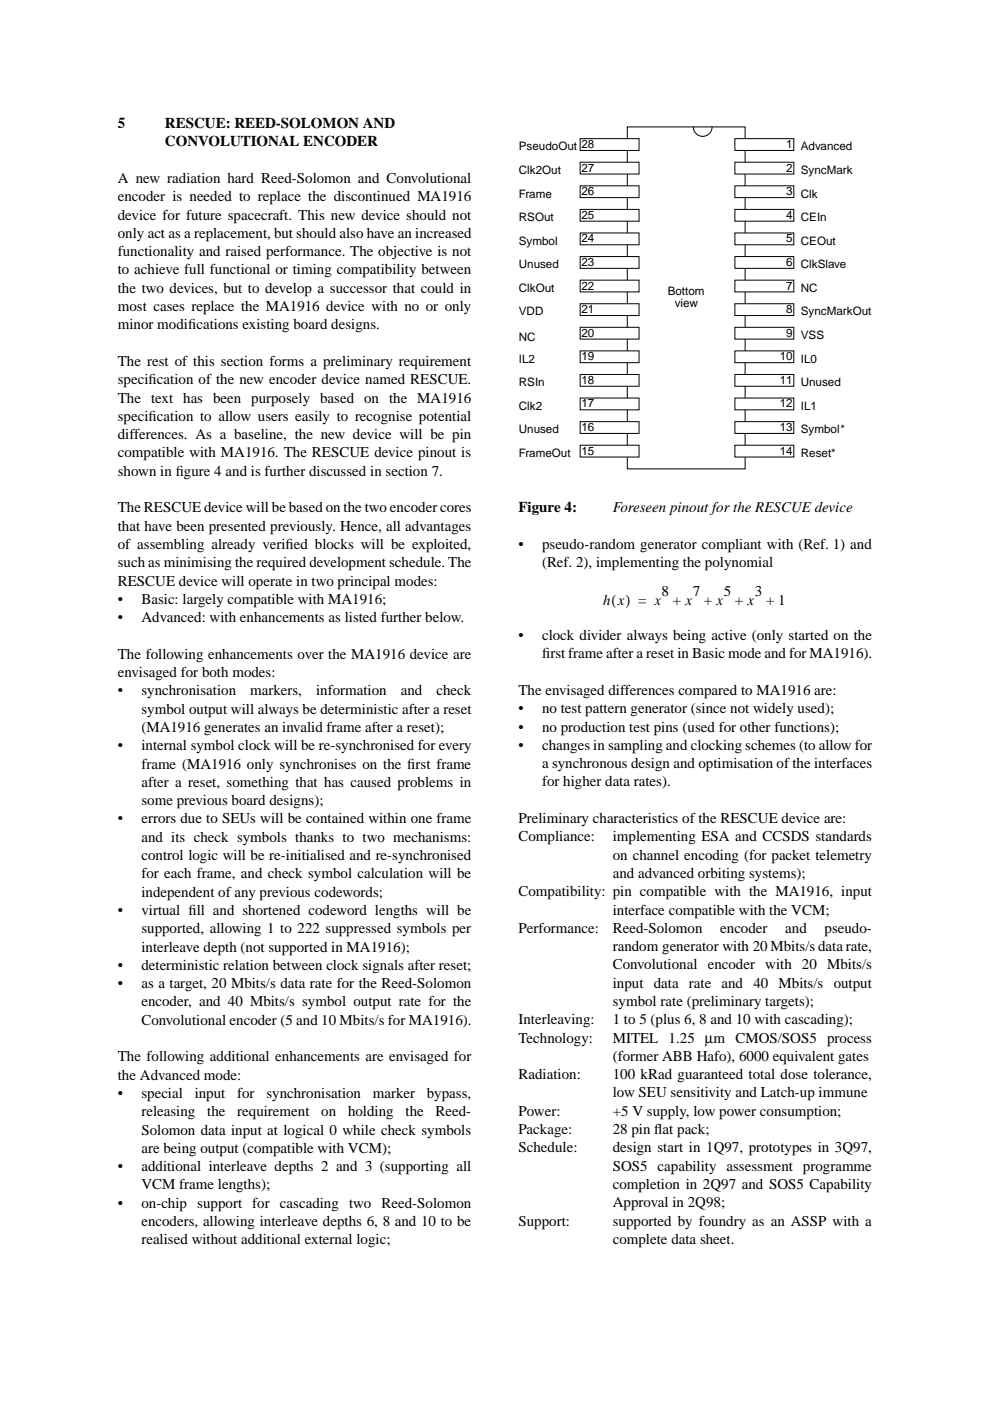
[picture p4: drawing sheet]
<svg xmlns="http://www.w3.org/2000/svg" width="210mm" height="297mm" viewBox="0 0 210 297" stroke-linecap="round" stroke-linejoin="round" font-family="sans-serif">
<defs><g id="words">
<g font-size="3.2">
<text x="25" y="27.2">5</text>
<text x="35" y="27.2">RESCUE: REED-SOLOMON AND</text>
<text x="35" y="31">CONVOLUTIONAL ENCODER</text>
<text x="25" y="38.8">A new radiation hard Reed-Solomon and Convolutional</text>
<text x="25" y="42.7">encoder is needed to replace the discontinued MA1916</text>
<text x="25" y="46.6">device for future spacecraft. This new device should not</text>
<text x="25" y="50.4">only act as a replacement, but should also have an increased</text>
<text x="25" y="54.3">functionality and raised performance. The objective is not</text>
<text x="25" y="58.2">to achieve full functional or timing compatibility between</text>
<text x="25" y="62.1">the two devices, but to develop a successor that could in</text>
<text x="25" y="66">most cases replace the MA1916 device with no or only</text>
<text x="25" y="69.8">minor modif</text>
<text x="39.9" y="69.8">ications existing board designs.</text>
<text x="25" y="77.6">The rest of this section forms a preliminary requirement</text>
<text x="25" y="81.5">specif</text>
<text x="31.5" y="81.5">ication of the new encoder device named RESCUE.</text>
<text x="25" y="85.4">The text has been purposely based on the MA1916</text>
<text x="25" y="89.2">specif</text>
<text x="31.5" y="89.2">ication to allow users easily to recognise potential</text>
<text x="25" y="93.1">differences. As a baseline, the new device will be pin</text>
<text x="25" y="97">compatible with MA1916. The RESCUE device pinout is</text>
<text x="25" y="100.9">shown in f</text>
<text x="37.3" y="100.9">igure 4 and is further discussed in section 7.</text>
<text x="25" y="108.6">The RESCUE device will be based on the two encoder cores</text>
<text x="25" y="112.5">that have been presented previously. Hence, all advantages</text>
<text x="110" y="108.6">Figure 4:</text>
<text x="130" y="108.6">Foreseen pinout for the RESCUE device</text>
<text x="25" y="116.4">of assembling already verif</text>
<text x="60.6" y="116.4">ied blocks will be exploited,</text>
<text x="110" y="116.4">•</text>
<text x="115" y="116.4">pseudo-random generator compliant with (Ref. 1) and</text>
<text x="25" y="120.3">such as minimising the required development schedule. The</text>
<text x="25" y="124.1">RESCUE device will operate in two principal modes:</text>
<text x="115" y="120.2">(Ref. 2), implementing the polynomial</text>
<text x="25" y="128">•</text>
<text x="25" y="131.9">•</text>
<text x="30" y="128">Basic: largely compatible with MA1916;</text>
<text x="30" y="131.9">Advanced: with enhancements as listed further below.</text>
<text x="128" y="128.3">h x</text>
<text x="129.7" y="128.3">( ) = x</text>
<text x="140.4" y="126.3">8</text>
<text x="142.8" y="128.3">+ x</text>
<text x="147" y="126.3">7</text>
<text x="149.3" y="128.3">+ x</text>
<text x="153.6" y="126.3">5</text>
<text x="155.9" y="128.3">+ x</text>
<text x="160.2" y="126.3">3</text>
<text x="162.5" y="128.3">+ 1</text>
<text x="110" y="135.7">•</text>
<text x="115" y="135.7">clock divider always being active (only started on the</text>
<text x="25" y="139.7">The following enhancements over the MA1916 device are</text>
<text x="25" y="143.5">envisaged for both modes:</text>
<text x="115" y="139.6">f</text>
<text x="115" y="139.6">irst frame after a reset in Basic mode and for MA1916).</text>
<text x="25" y="147.4">•</text>
<text x="30" y="147.4">synchronisation</text>
<text x="53.1" y="147.4">markers,</text>
<text x="67.1" y="147.4">information</text>
<text x="85" y="147.4">and</text>
<text x="92.6" y="147.4">check</text>
<text x="110" y="147.3">The envisaged differences compared to MA1916 are:</text>
<text x="30" y="151.3">symbol output will always be deterministic after a reset</text>
<text x="30" y="155.2">(MA1916 generates an invalid frame after a reset);</text>
<text x="110" y="151.2">•</text>
<text x="110" y="155.1">•</text>
<text x="115" y="151.2">no test pattern generator (since not widely used);</text>
<text x="115" y="155.1">no production test pins (used for other functions);</text>
<text x="25" y="159.1">•</text>
<text x="30" y="159.1">internal symbol clock will be re-synchronised for every</text>
<text x="110" y="159">•</text>
<text x="115" y="159">changes in sampling and clocking schemes (to allow for</text>
<text x="30" y="162.9">frame (MA1916 only synchronises on the f</text>
<text x="30" y="166.8">after a reset, something that has caused problems in</text>
<text x="86.4" y="162.9">irst frame</text>
<text x="115" y="162.9">a synchronous design and optimisation of the interfaces</text>
<text x="115" y="166.7">for higher data rates).</text>
<text x="30" y="170.7">some previous board designs);</text>
<text x="25" y="174.6">•</text>
<text x="30" y="174.6">errors due to SEUs will be contained within one frame</text>
<text x="30" y="178.5">and its check symbols thanks to two mechanisms:</text>
<text x="110" y="174.5">Preliminary characteristics of the RESCUE device are:</text>
<text x="110" y="178.4">Compliance:</text>
<text x="130" y="178.4">implementing ESA and CCSDS standards</text>
<text x="30" y="182.3">control logic will be re-initialised and re-synchronised</text>
<text x="130" y="182.3">on channel encoding (for packet telemetry</text>
<text x="30" y="186.2">for each frame, and check symbol calculation will be</text>
<text x="30" y="190.1">independent of any previous codewords;</text>
<text x="110" y="190">Compatibility: pin compatible with the MA1916, input</text>
<text x="130" y="186.1">and advanced orbiting systems);</text>
<text x="25" y="194">•</text>
<text x="30" y="194">virtual f</text>
<text x="30" y="197.9">supported, allowing 1 to 222 suppressed symbols per</text>
<text x="40" y="194">ill and shortened codeword lengths will be</text>
<text x="110" y="197.8">Performance:</text>
<text x="130" y="193.9">interface compatible with the VCM;</text>
<text x="130" y="197.8">Reed-Solomon</text>
<text x="152.8" y="197.8">encoder</text>
<text x="166.6" y="197.8">and</text>
<text x="174.9" y="197.8">pseudo-</text>
<text x="30" y="201.7">interleave depth (not supported in MA1916);</text>
<text x="130" y="201.7">random generator with 20 Mbits/s data rate,</text>
<text x="25" y="205.6">•</text>
<text x="25" y="209.5">•</text>
<text x="30" y="205.6">deterministic relation between clock signals after reset;</text>
<text x="30" y="209.5">as a target, 20 Mbits/s data rate for the Reed-Solomon</text>
<text x="130" y="205.5">Convolutional encoder with 20 Mbits/s</text>
<text x="130" y="209.4">input data rate and 40 Mbits/s output</text>
<text x="30" y="213.4">encoder, and 40 Mbits/s symbol output rate for the</text>
<text x="130" y="213.3">symbol rate (preliminary targets);</text>
<text x="30" y="217.3">Convolutional encoder (5 and 10 Mbits/s for MA1916).</text>
<text x="110" y="217.2">Interleaving:</text>
<text x="110" y="221.1">Technology:</text>
<text x="130" y="217.2">1 to 5 (plus 6, 8 and 10 with cascading);</text>
<text x="130" y="221.1">MITEL 1.25 µm CMOS/SOS5 process</text>
<text x="25" y="225">The following additional enhancements are envisaged for</text>
<text x="130" y="224.9">(former ABB Hafo), 6000 equivalent gates</text>
<text x="25" y="228.9">the Advanced mode:</text>
<text x="25" y="232.8">•</text>
<text x="30" y="232.8">special</text>
<text x="41.3" y="232.8">input</text>
<text x="50.3" y="232.8">for</text>
<text x="56.5" y="232.8">synchronisation</text>
<text x="79.1" y="232.8">marker</text>
<text x="90.6" y="232.8">bypass,</text>
<text x="110" y="228.8">Radiation:</text>
<text x="130" y="232.7">low SEU sensitivity and Latch-up immune</text>
<text x="130" y="228.8">100 kRad guaranteed total dose tolerance,</text>
<text x="30" y="236.7">releasing</text>
<text x="44" y="236.7">the</text>
<text x="50.3" y="236.7">requirement</text>
<text x="68.2" y="236.7">on</text>
<text x="73.8" y="236.7">holding</text>
<text x="86" y="236.7">the</text>
<text x="92.4" y="236.7">Reed-</text>
<text x="110" y="236.6">Power:</text>
<text x="130" y="236.6">+5 V supply, low power consumption;</text>
<text x="30" y="240.5">Solomon data input at logical 0 while check symbols</text>
<text x="30" y="244.4">are being output (compatible with VCM);</text>
<text x="110" y="240.4">Package:</text>
<text x="110" y="244.3">Schedule:</text>
<text x="130" y="244.3">design start in 1Q97, prototypes in 3Q97,</text>
<text x="130" y="240.4">28 pin f</text>
<text x="138.8" y="240.4">lat pack;</text>
<text x="25" y="248.3">•</text>
<text x="30" y="248.3">additional interleave depths 2 and 3 (supporting all</text>
<text x="130" y="248.2">SOS5 capability assessment programme</text>
<text x="25" y="256.1">•</text>
<text x="30" y="252.2">VCM frame lengths);</text>
<text x="30" y="256.1">on-chip support for cascading two Reed-Solomon</text>
<text x="130" y="252.1">completion in 2Q97 and SOS5 Capability</text>
<text x="130" y="256">Approval in 2Q98;</text>
<text x="30" y="259.9">encoders, allowing interleave depths 6, 8 and 10 to be</text>
<text x="30" y="263.8">realised without additional external logic;</text>
<text x="110" y="259.8">Support:</text>
<text x="130" y="263.7">complete data sheet.</text>
<text x="130" y="259.8">supported by foundry as an ASSP with a</text>
</g>
<g font-size="2.5">
<text x="110.1" y="31.9">PseudoOut</text>
<text x="123.3" y="31.4">28</text>
<text x="166.8" y="31.4">1</text>
<text x="169.9" y="31.9">Advanced</text>
<text x="110.1" y="36.9">Clk2Out</text>
<text x="110.1" y="41.9">Frame</text>
<text x="123.3" y="36.4">27</text>
<text x="123.3" y="41.4">26</text>
<text x="166.8" y="36.4">2</text>
<text x="166.8" y="41.4">3</text>
<text x="169.9" y="36.9">SyncMark</text>
<text x="169.9" y="41.9">Clk</text>
<text x="110.1" y="46.9">RSOut</text>
<text x="123.3" y="46.4">25</text>
<text x="166.8" y="46.4">4</text>
<text x="169.9" y="46.9">CEIn</text>
<text x="110.1" y="51.9">Symbol</text>
<text x="123.3" y="51.4">24</text>
<text x="166.8" y="51.4">5</text>
<text x="169.9" y="51.9">CEOut</text>
<text x="110.1" y="56.9">Unused</text>
<text x="123.3" y="56.4">23</text>
<text x="166.8" y="56.4">6</text>
<text x="169.9" y="56.9">ClkSlave</text>
<text x="110.1" y="61.9">ClkOut</text>
<text x="123.3" y="61.4">22</text>
<text x="141.7" y="62.6">Bottom</text>
<text x="143.1" y="65">view</text>
<text x="166.8" y="61.4">7</text>
<text x="169.9" y="61.9">NC</text>
<text x="110.1" y="66.9">VDD</text>
<text x="123.3" y="66.4">21</text>
<text x="123.3" y="71.4">20</text>
<text x="166.8" y="66.4">8</text>
<text x="166.8" y="71.4">9</text>
<text x="169.9" y="66.9">SyncMarkOut</text>
<text x="169.9" y="71.9">VSS</text>
<text x="110.1" y="72.4">NC</text>
<text x="110.1" y="76.9">IL2</text>
<text x="123.3" y="76.4">19</text>
<text x="165.4" y="76.4">10</text>
<text x="169.9" y="76.9">IL0</text>
<text x="110.1" y="81.9">RSIn</text>
<text x="123.3" y="81.4">18</text>
<text x="165.4" y="81.4">11</text>
<text x="169.9" y="81.9">Unused</text>
<text x="110.1" y="86.9">Clk2</text>
<text x="123.3" y="86.4">17</text>
<text x="165.4" y="86.4">12</text>
<text x="169.9" y="86.9">IL1</text>
<text x="110.1" y="91.9">Unused</text>
<text x="123.3" y="91.4">16</text>
<text x="165.4" y="91.4">13</text>
<text x="169.9" y="91.9">Symbol*</text>
<text x="110.1" y="96.9">FrameOut</text>
<text x="123.3" y="96.4">15</text>
<text x="165.4" y="96.4">14</text>
<text x="169.9" y="96.9">Reset*</text>
</g>
</g></defs>
<path d="M147.1 26.9a2 2 0 0 0 2 2" fill="none" stroke="#000" stroke-width=".21"/>
<path d="M149.1 26.9h1.9a1.94 1.94 0 0 1-1.9 2z" fill="#fff"/>
<path d="M133.1 26.9h25v72.5h-25zM151.1 26.9a2 2 0 0 1-2 2" fill="none" stroke="#000" stroke-width=".21"/>
<g fill="#fff" stroke="#000" stroke-width=".21">
<path d="M123.1 29.4h12.5v2.5h-12.5z" fill-rule="evenodd"/>
<path d="M123.1 34.4h12.5v2.5h-12.5z" fill-rule="evenodd"/>
<path d="M123.1 39.4h12.5v2.5h-12.5z" fill-rule="evenodd"/>
<path d="M123.1 44.4h12.5v2.5h-12.5z" fill-rule="evenodd"/>
<path d="M123.1 49.4h12.5v2.5h-12.5z" fill-rule="evenodd"/>
<path d="M123.1 54.4h12.5v2.5h-12.5z" fill-rule="evenodd"/>
<path d="M123.1 59.4h12.5v2.5h-12.5z" fill-rule="evenodd"/>
<path d="M123.1 64.4h12.5v2.5h-12.5z" fill-rule="evenodd"/>
<path d="M123.1 69.4h12.5v2.5h-12.5z" fill-rule="evenodd"/>
<path d="M123.1 74.4h12.5v2.5h-12.5z" fill-rule="evenodd"/>
<path d="M123.1 79.4h12.5v2.5h-12.5z" fill-rule="evenodd"/>
<path d="M123.1 84.4h12.5v2.5h-12.5z" fill-rule="evenodd"/>
<path d="M123.1 89.4h12.5v2.5h-12.5z" fill-rule="evenodd"/>
<path d="M123.1 94.4h12.5v2.5h-12.5z" fill-rule="evenodd"/>
<path d="M155.9 29.4h12.5v2.5h-12.5z" fill-rule="evenodd"/>
<path d="M155.9 34.4h12.5v2.5h-12.5z" fill-rule="evenodd"/>
<path d="M155.9 39.4h12.5v2.5h-12.5z" fill-rule="evenodd"/>
<path d="M155.9 44.4h12.5v2.5h-12.5z" fill-rule="evenodd"/>
<path d="M155.9 49.4h12.5v2.5h-12.5z" fill-rule="evenodd"/>
<path d="M155.9 54.4h12.5v2.5h-12.5z" fill-rule="evenodd"/>
<path d="M155.9 59.4h12.5v2.5h-12.5z" fill-rule="evenodd"/>
<path d="M155.9 64.4h12.5v2.5h-12.5z" fill-rule="evenodd"/>
<path d="M155.9 69.4h12.5v2.5h-12.5z" fill-rule="evenodd"/>
<path d="M155.9 74.4h12.5v2.5h-12.5z" fill-rule="evenodd"/>
<path d="M155.9 79.4h12.5v2.5h-12.5z" fill-rule="evenodd"/>
<path d="M155.9 84.4h12.5v2.5h-12.5z" fill-rule="evenodd"/>
<path d="M155.9 89.4h12.5v2.5h-12.5z" fill-rule="evenodd"/>
<path d="M155.9 94.4h12.5v2.5h-12.5z" fill-rule="evenodd"/>
</g>
<use href="#words"/>
</svg>
